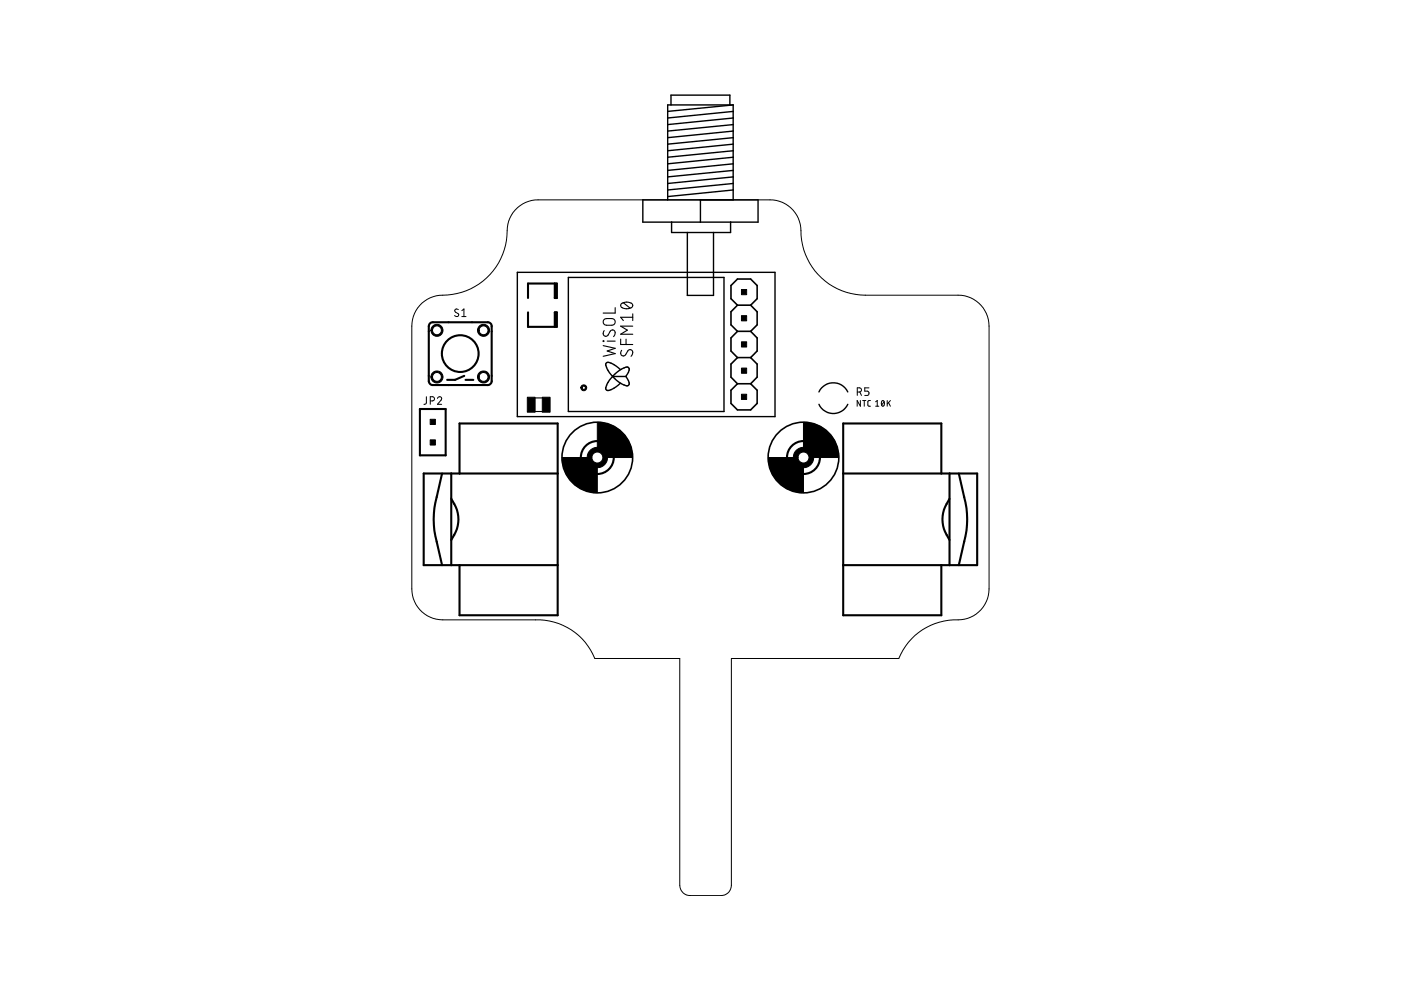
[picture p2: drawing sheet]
<svg xmlns="http://www.w3.org/2000/svg" width="297mm" height="210mm" viewBox="0 0 297 210" stroke-linecap="round" stroke-linejoin="round" font-family="sans-serif">
<g fill="none" stroke="#000" stroke-width=".34">
<path d="M156.4 64.7l-1.4-1.4v-2.8l1.4-1.3h2.8l1.3 1.3v2.8l-1.3 1.4M156.4 64.7l-1.4 1.4v2.8l1.4 1.4M156.4 70.3l-1.4 1.3v2.8l1.4 1.4M156.4 75.8l-1.4 1.4v2.8l1.4 1.4M156.4 64.7h2.8M156.4 70.3h2.8M156.4 75.8h2.8M159.2 64.7l1.3 1.4v2.8l-1.3 1.4M159.2 70.3l1.3 1.3v2.8l-1.3 1.4M159.2 75.8l1.3 1.4v2.8l-1.3 1.4M156.4 81.4l-1.4 1.3v2.8l1.4 1.4h2.8l1.3-1.4v-2.8l-1.3-1.3M156.4 81.4h2.8"/>
<circle cx="126.6" cy="97" r="7.5"/>
<circle cx="170.3" cy="97" r="7.5"/>
</g>
<g fill="none" stroke="#000" stroke-width=".44">
<path d="M91.2 68.6l.6-.3h11.6l.6 .3 .2 .6v11.6l-.2 .6-.6 .2h-11.6l-.6-.2-.3-.6v-11.6zM98.4 79.7l-1.9 .8h-1.7M112 66.2v3.1h6.1v-3.1h-.5v3.1M117.6 60.1v3.1h.5v-3.1h-6.1v3.1M117.9 60.3v2.9M117.9 66.2v2.9M89 86.7h5.5v9.8h-5.5zM98.7 80.5h1.7M93.7 100.4a46.8 46.8 0 0 0-1.7 8.5 17.8 17.8 0 0 0 .6 5.9l1.1 5M95.7 105.7a7 7 0 0 1 0 8.8M95.7 100.4v19.4M97.4 100.4v-10.6h20.8v40.7h-20.8v-10.7"/>
<path d="M118.2 100.4h-28.4v19.4h28.4M178.8 100.4h28.4v19.4h-28.4M199.6 100.4v-10.6h-20.8v40.7h20.8v-10.7M201.3 105.7a7.1 7.1 0 0 0 0 8.8M201.3 100.4v19.4M203.3 100.4a46.8 46.8 0 0 1 1.7 8.5 17.8 17.8 0 0 1-.6 5.9l-1.1 5"/>
<circle cx="97.6" cy="75" r="3.9"/>
<circle cx="126.6" cy="97" r="3.5"/>
<circle cx="170.3" cy="97" r="3.5"/>
</g>
<g fill="none" stroke="#000" stroke-width=".3">
<path d="M142.3 22.2v-2h12.4v2M155.4 22.2h-13.8v20.2M155.4 22.2v20.2M155.4 22.2l-13.8 1.4M155.4 23.6l-13.8 1.4M155.4 25l-13.8 1.4M155.4 26.4l-13.8 1.4M155.4 27.8l-13.8 1.4M155.4 38.9l-13.8 1.4M155.4 37.5l-13.8 1.4M155.4 36.1l-13.8 1.4M155.4 34.7l-13.8 1.4"/>
<path d="M155.4 33.3l-13.8 1.4M155.4 32l-13.8 1.3M155.4 30.6l-13.8 1.4M155.4 29.2l-13.8 1.4M109.7 57.7h54.6v30.6h-54.6zM120.5 58.8h33v28.4h-33zM136.3 42.4h24.4v4.7h-24.4zM142.4 47.1v2.2h12.5v-2.2M145.7 49.3v13.3h5.6v-13.3M148.5 42.4v4.7M155.4 40.3l-13.8 1.4M129.9 79.8h2.8"/>
<path d="M131.5 78.4a3.8 3.8 0 0 0-2.9-1.5l-.1 .1a4.1 4.1 0 0 0 1.8 3.2 3.8 3.8 0 0 0 2.9 1.5l.2-.5-.7-1.3M132.7 79.8l.7-1.3-.2-.6a3.2 3.2 0 0 0-2.5 1.1 5.5 5.5 0 0 0-2.3 3.5l.2 .2a3 3 0 0 0 2.5-1.1l.4-.4M173.6 83.1a3.4 3.4 0 0 1 3.1-1.9 3.4 3.4 0 0 1 3 1.9M173.6 85.7a3.4 3.4 0 0 0 3.1 2 3.4 3.4 0 0 0 3-2"/>
</g>
<g fill="#000" stroke="#000" stroke-width=".21">
<path d="M91.8 79a1.28 1.28 0 0 1 2 .4 1.28 1.28 0 0 1-.9 1.8 1.28 1.28 0 0 1-1.5-1.3h.3a.94 .94 0 0 1 1.3-.9 .94 .94 0 0 1 .3 1.6 .94 .94 0 0 1-1.6-.4v-.3h-.3l.1-.7z" fill-rule="evenodd"/>
<path d="M91.8 69.1a1.28 1.28 0 0 1 2 .4 1.28 1.28 0 0 1-.9 1.8 1.28 1.28 0 0 1-1.5-1.3h.3a.94 .94 0 0 1 1.3-.9 .94 .94 0 0 1 .3 1.6 .94 .94 0 0 1-1.6-.4v-.3h-.3z" fill-rule="evenodd"/>
<path d="M101.6 79a1.28 1.28 0 0 1 2 .3 1.28 1.28 0 0 1-.8 1.9 1.28 1.28 0 0 1-1.6-1.3h.4a.94 .94 0 0 1 1.3-.9 .94 .94 0 0 1 .3 1.6 .94 .94 0 0 1-1.6-.4v-.3h-.4z" fill-rule="evenodd"/>
<path d="M101.6 69.1a1.28 1.28 0 0 1 2 .3 1.28 1.28 0 0 1-.8 1.9 1.28 1.28 0 0 1-1.6-1.3h.4a.94 .94 0 0 1 1.3-.9 .94 .94 0 0 1 .3 1.6 .94 .94 0 0 1-1.6-.4v-.3h-.4z" fill-rule="evenodd"/>
<path d="M123.3 81.8a.62 .62 0 0 1 1 .1 .62 .62 0 0 1-.4 .9 .62 .62 0 0 1-.8-.6h.3a.35 .35 0 0 1 .5-.3 .35 .35 0 0 1 .1 .6 .35 .35 0 0 1-.6-.2v-.1h-.3z" fill-rule="evenodd"/>
<path d="M125 95.7a2.16 2.16 0 0 1 3.4 .1 2.16 2.16 0 0 1-1.1 3.3 2.16 2.16 0 0 1-2.8-2.1h1a1.16 1.16 0 0 1 1.6-1.1 1.16 1.16 0 0 1 .3 1.9 1.16 1.16 0 0 1-1.9-.5v-.3h-1l.2-.9z" fill-rule="evenodd"/>
<path d="M119.2 97h5.5a1.99 1.99 0 0 0 1.9 2v5.4a7.4 7.4 0 0 1-7.4-7.4z" fill-rule="evenodd"/>
<path d="M126.6 89.6a7.4 7.4 0 0 1 7.5 7.4h-5.4a2.02 2.02 0 0 0-2.1-2z" fill-rule="evenodd"/>
<path d="M168.7 95.7a2.17 2.17 0 0 1 3.4 .1 2.17 2.17 0 0 1-1.1 3.3 2.17 2.17 0 0 1-2.8-2.1h1a1.16 1.16 0 0 1 1.6-1.1 1.16 1.16 0 0 1 .3 1.9 1.16 1.16 0 0 1-1.9-.5v-.3h-1l.2-.9z" fill-rule="evenodd"/>
<path d="M162.9 97h5.5a1.99 1.99 0 0 0 1.9 2v5.4a7.4 7.4 0 0 1-7.4-7.4z" fill-rule="evenodd"/>
<path d="M170.3 89.6a7.4 7.4 0 0 1 7.5 7.4h-5.4a2.02 2.02 0 0 0-2.1-2z" fill-rule="evenodd"/>
</g>
<path d="M157.2 66.9h1.1v1.1h-1.1zM157.2 72.5h1.1v1.1h-1.1zM157.2 78h1.1v1.1h-1.1zM157.2 61.4h1.1v1.1h-1.1zM91.2 93.3h1.1v1.1h-1.1zM91.2 88.9h1.1v1.1h-1.1zM111.8 84.2h1.7v3.2h-1.7zM115 84.2h1.6v3.2h-1.6zM157.2 83.6h1.1v1.1h-1.1z" fill="#000" stroke="#000" stroke-width=".21"/>
<g fill="none" stroke="#000" stroke-width=".23">
<path d="M127.9 73.3l2.5 .6-1.7 .5 1.7 .6-2.5 .5M127.9 72.3l.1 .1zM128.1 70.1a.63 .63 0 0 0-.1 1 .63 .63 0 0 0 .9-.1l.5-.8a.62 .62 0 0 1 .9-.1 .62 .62 0 0 1 0 .9l-.2 .4M128.2 67.7l1.5-.2a.71 .71 0 0 1 .7 .8 .71 .71 0 0 1-.7 .7h-1.1a.72 .72 0 0 1-.7-.5 .72 .72 0 0 1 .3-.8zM128.7 72.3h1.7M130.4 65.2v1.2h-2.5M131.6 71.9v1.1h2.6M131.7 64.5a1.8 1.8 0 0 1 2.4 .1l.1 .2a1.57 1.57 0 0 1-2.4 .4l-.2-.3zM131.8 74.3a.63 .63 0 0 0-.1 .9 .63 .63 0 0 0 1 0l.4-.8a.61 .61 0 0 1 .9-.1 .61 .61 0 0 1 0 .9l-.2 .3M132.2 64.2l1.4 1.1M132.7 71.9v1.1M134.2 69.2h-2.6l1.4 .8-1.4 .9h2.6"/>
<path d="M134.2 67.3h-2.6l.6 .7M134.2 66.5v1.5M113.4 87.2h1.7M113.4 84.4h1.6"/>
</g>
<g fill="none" stroke="#000" stroke-width=".21">
<path d="M89.5 64.3a7.3 7.3 0 0 1 5.4-1.8 13.8 13.8 0 0 0 12.7-14.3 6.5 6.5 0 0 1 6.5-5.8h49.2a6.7 6.7 0 0 1 6.5 7.6 13.7 13.7 0 0 0 13.7 12.6h19.6a6.6 6.6 0 0 1 6.6 6.5v55.8a6.7 6.7 0 0 1-7.6 6.5 13.1 13.1 0 0 0-11.5 8.2h-35.5v48.1a2.18 2.18 0 0 1-2.2 2.2h-6.6a2.18 2.18 0 0 1-2.2-2.2v-48.1h-18a13.1 13.1 0 0 0-12.6-8.2h-19.6a6.6 6.6 0 0 1-6.6-6.5v-55.8a6.6 6.6 0 0 1 2.2-4.8zM97.2 65.6h-.2a.38 .38 0 0 0-.5 .1 .38 .38 0 0 0 .1 .5l.5 .3a.39 .39 0 0 1 0 .6 .39 .39 0 0 1-.6-.1l-.1-.1M97.9 65.9l.5-.4v1.6M97.9 67.1h.9M90.4 84.1v1.4l-.5 .2M91.2 85h.5a.44 .44 0 0 0 .4-.4 .44 .44 0 0 0-.4-.5h-.5v1.6M92.8 84.5a.44 .44 0 0 1 .6-.4 .44 .44 0 0 1 .1 .7l-.7 .9h.8M181.8 83.1h.4a.44 .44 0 0 0 .4-.4 .44 .44 0 0 0-.4-.5h-.4v1.6M182.3 83.1l.3 .7M182.4 84.9v1.2l-.7-1.2v1.2M182.9 84.9h.7M183.2 84.9v1.2"/>
<path d="M184.2 82.2h-.9v.7h.6a.47 .47 0 0 1 .3 .5 .47 .47 0 0 1-.3 .4h-.6M184.6 84.9h-.5l-.1 .3v.8l.6 .1M185.7 86.1h.6M185.7 85.2l.3-.3v1.2M187 85l.1-.1a.6 .6 0 0 1 .4 .6 .6 .6 0 0 1-.4 .6l-.2-.6zM187.5 85.2l-.6 .7M188.1 84.9v1.2M188.4 85.4l.4 .7M188.8 84.9l-.7 .8"/>
</g>
</svg>
